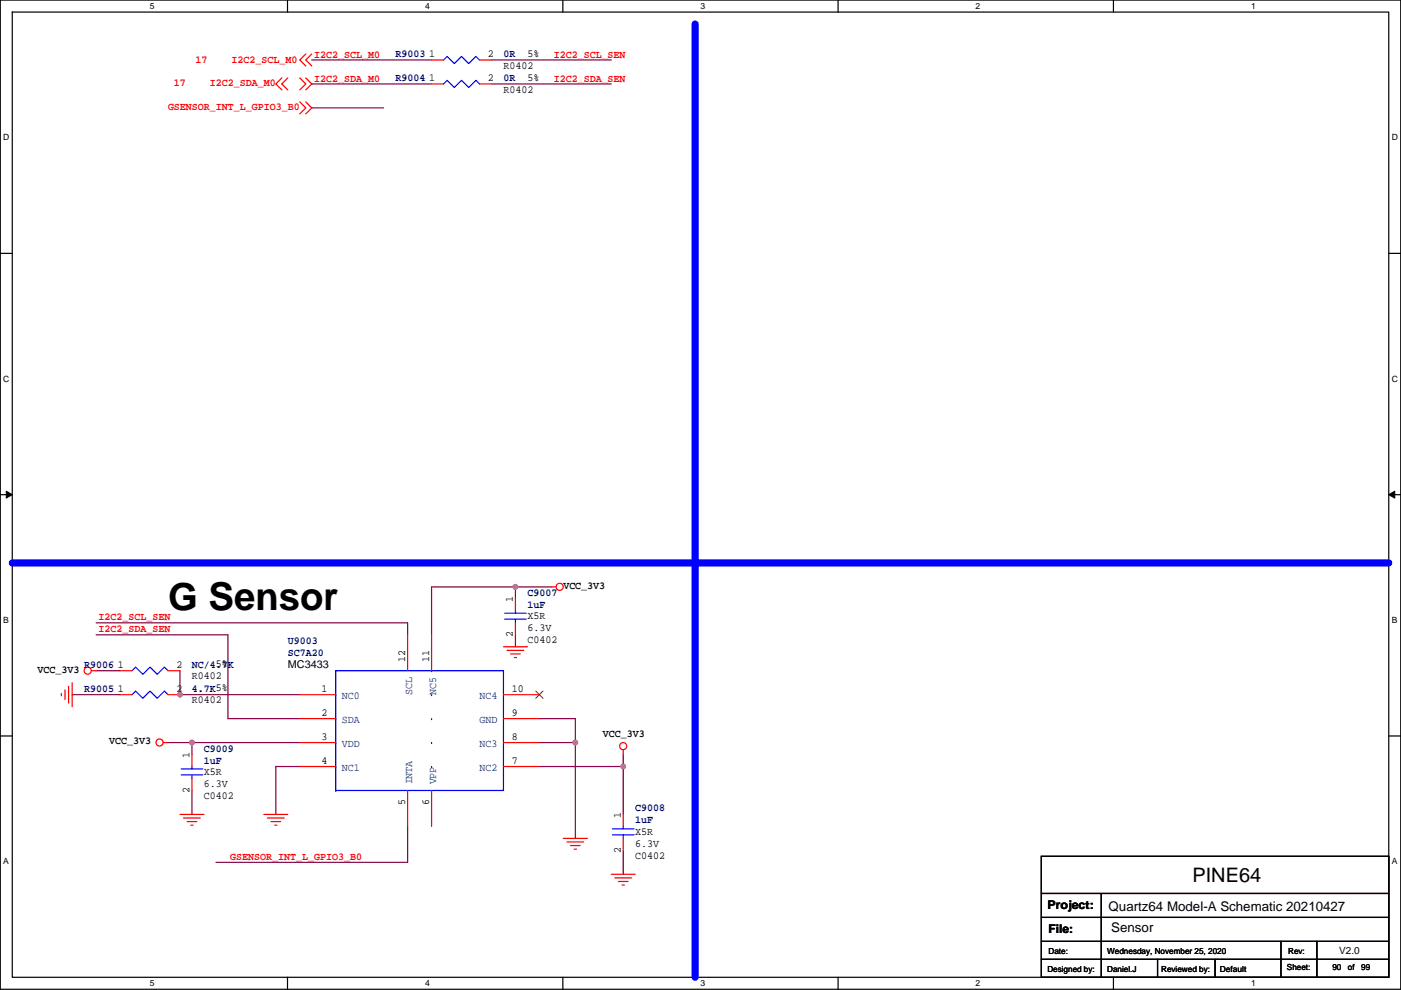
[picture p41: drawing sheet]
<svg xmlns="http://www.w3.org/2000/svg" width="297mm" height="210mm" viewBox="0 0 297 210" stroke-linecap="round" stroke-linejoin="round" font-family="sans-serif">
<defs><g id="words">
<text font-size="8.1" x="35.6" y="129.3">G Sensor</text>
<text font-size="4.2" x="252.8" y="187.1">PINE64</text>
<g font-size="2.8">
<text x="235.1" y="193.2">Quartz64 Model-A Schematic 20210427</text>
<text x="235.6" y="197.8">Sensor</text>
</g>
<g font-size="2.5">
<text x="222.1" y="192.9">Project:</text>
<text x="222.3" y="198">File:</text>
</g>
<g font-size="2.3" fill="#f00">
<text x="41.5" y="13.4">17</text>
<text x="49.1" y="13.4">I2C2_SCL_M0</text>
<text x="66.6" y="17.3">I2C2_SDA_M0</text>
<text x="66.6" y="12.2">I2C2_SCL_M0</text>
<text x="117.4" y="17.3">I2C2_SDA_SEN</text>
<text x="117.4" y="12.2">I2C2_SCL_SEN</text>
<text x="35.6" y="23.3">GSENSOR_INT_L_GPIO3_B0</text>
<text x="36.9" y="18.2">17</text>
<text x="44.5" y="18.2">I2C2_SDA_M0</text>
<text x="20.9" y="131.6">I2C2_SCL_SEN</text>
<text x="20.9" y="134.1">I2C2_SDA_SEN</text>
<text x="48.8" y="182.4">GSENSOR_INT_L_GPIO3_B0</text>
</g>
<g font-size="2.3" fill="#000080">
<text x="83.9" y="12.1">R9003</text>
<text x="83.9" y="17.2">R9004</text>
<text x="106.7" y="12.1">0R</text>
<text x="106.7" y="17.2">0R</text>
<text x="111.8" y="126.4">C9007</text>
<text x="111.8" y="128.9">1uF</text>
<text x="61" y="136.5">U9003</text>
<text x="17.8" y="141.6">R9006</text>
<text x="40.7" y="141.6">NC/4.7K</text>
<text x="61" y="139.1">SC7A20</text>
<text x="17.8" y="146.7">R9005</text>
<text x="40.7" y="146.7">4.7K5%</text>
<text x="43.2" y="159.4">C9009</text>
<text x="43.2" y="161.9">1uF</text>
<text x="134.7" y="172.1">C9008</text>
<text x="134.7" y="174.6">1uF</text>
</g>
<g font-size="2.3">
<text x="91" y="12.2">1</text>
<text x="91" y="17.3">1</text>
<text x="103.4" y="12.2">2</text>
<text x="103.4" y="17.3">2</text>
<text x="106.7" y="14.5">R0402</text>
<text x="111.8" y="12">5%</text>
<text x="111.8" y="17.1">5%</text>
<text x="106.7" y="19.6">R0402</text>
<text x="119.4" y="124.9">VCC_3V3</text>
<text x="108.8" y="127.8" transform="rotate(-90 108.8 127.8)">1</text>
<text x="111.8" y="131.4">X5R</text>
<text x="108.8" y="135.1" transform="rotate(-90 108.8 135.1)">2</text>
<text x="111.8" y="136.5">C0402</text>
<text x="111.8" y="133.9">6.3V</text>
<text x="7.9" y="142.6">VCC_3V3</text>
<text x="25" y="141.7">1</text>
<text x="37.4" y="141.7">2</text>
<text x="45.8" y="141.5">5%</text>
<text x="61" y="141.8">MC3433</text>
<text x="85.9" y="140.5" transform="rotate(-90 85.9 140.5)">12</text>
<text x="91" y="140.5" transform="rotate(-90 91 140.5)">11</text>
<text x="25" y="146.8">1</text>
<text x="37.4" y="146.8">2</text>
<text x="40.7" y="149.2">R0402</text>
<text x="40.7" y="144.1">R0402</text>
<text x="68.1" y="146.8">1</text>
<text x="108.5" y="146.8">10</text>
<text x="68.1" y="151.9">2</text>
<text x="108.5" y="151.9">9</text>
<text x="23.2" y="157.9">VCC_3V3</text>
<text x="40.2" y="160.8" transform="rotate(-90 40.2 160.8)">1</text>
<text x="68.1" y="157">3</text>
<text x="108.5" y="157">8</text>
<text x="127.8" y="156.4">VCC_3V3</text>
<text x="43.2" y="164.4">X5R</text>
<text x="43.2" y="166.9">6.3V</text>
<text x="68.1" y="162.1">4</text>
<text x="108.5" y="162.1">7</text>
<text x="40.2" y="168.2" transform="rotate(-90 40.2 168.2)">2</text>
<text x="43.2" y="169.5">C0402</text>
<text x="85.9" y="170.7" transform="rotate(-90 85.9 170.7)">5</text>
<text x="91" y="170.7" transform="rotate(-90 91 170.7)">6</text>
<text x="131.6" y="173.5" transform="rotate(-90 131.6 173.5)">1</text>
<text x="134.7" y="177.1">X5R</text>
<text x="134.7" y="179.6">6.3V</text>
<text x="131.6" y="180.9" transform="rotate(-90 131.6 180.9)">2</text>
<text x="134.7" y="182.2">C0402</text>
</g>
<g font-size="2.3" fill="#004080">
<text x="72.5" y="148.3">NC0</text>
<text x="87.4" y="147.3" transform="rotate(-90 87.4 147.3)">SCL</text>
<text x="92.5" y="147.3" transform="rotate(-90 92.5 147.3)">NC5</text>
<text x="101.7" y="148.3">NC4</text>
<text x="72.5" y="153.3">SDA</text>
<text x="101.7" y="153.3">GND</text>
<text x="72.5" y="158.4">VDD</text>
<text x="101.7" y="158.4">NC3</text>
<text x="72.5" y="163.5">NC1</text>
<text x="87.4" y="166.4" transform="rotate(-90 87.4 166.4)">INTA</text>
<text x="92.5" y="166.4" transform="rotate(-90 92.5 166.4)">VPP</text>
<text x="101.7" y="163.5">NC2</text>
</g>
<text font-size="2.1" x="284" y="202.4">V2.0</text>
<g font-size="1.8">
<text x="31.8" y="1.9">5</text>
<text x="90.1" y="1.9">4</text>
<text x="148.5" y="1.9">3</text>
<text x="206.9" y="1.9">2</text>
<text x="265.2" y="1.9">1</text>
<text x=".7" y="29.8">D</text>
<text x="295.1" y="29.8">D</text>
<text x=".7" y="81">C</text>
<text x="295.1" y="81">C</text>
<text x=".7" y="132.1">B</text>
<text x="295.1" y="132.1">B</text>
<text x=".7" y="183.3">A</text>
<text x="295.1" y="183.3">A</text>
<text x="222.3" y="202.3">Date:</text>
<text x="234.8" y="202.3">Wednesday, November 25, 2020</text>
<text x="273.1" y="202.3">Rev:</text>
<text x="31.8" y="209.2">5</text>
<text x="90.1" y="209.2">4</text>
<text x="148.5" y="209.2">3</text>
<text x="206.9" y="209.2">2</text>
<text x="222.1" y="206.1">Designed by:</text>
<text x="234.8" y="206.1">Daniel.J</text>
<text x="246.2" y="206.1">Reviewed by:</text>
<text x="258.6" y="206.1">Default</text>
<text x="265.2" y="209.2">1</text>
<text x="272.9" y="205.8">Sheet:</text>
<text x="282.5" y="205.8">90</text>
<text x="285.8" y="205.8">of</text>
<text x="288.6" y="205.8">99</text>
</g>
</g></defs>
<path d="M.1 0h296.9v209.8h-296.9zM2.6 2.6h291.8v204.7h-291.8z" fill="none" stroke="#000" stroke-width=".25"/>
<g fill="#fff">
<path d="M31.8 .3h1v2h-1z"/>
<path d="M31.8 207.5h1v2.1h-1z"/>
</g>
<path d="M61 0v2.6M61 207.3v2.5" fill="none" stroke="#000" stroke-width=".25"/>
<g fill="#fff">
<path d="M90.1 .3h1v2h-1z"/>
<path d="M90.1 207.5h1v2.1h-1z"/>
</g>
<path d="M119.3 0v2.6M119.3 207.3v2.5" fill="none" stroke="#000" stroke-width=".25"/>
<g fill="#fff">
<path d="M148.5 .3h1v2h-1z"/>
<path d="M148.5 207.5h1v2.1h-1z"/>
</g>
<path d="M177.7 0v2.6M177.7 207.3v2.5" fill="none" stroke="#000" stroke-width=".25"/>
<g fill="#fff">
<path d="M206.9 .3h1v2h-1z"/>
<path d="M206.9 207.5h1v2.1h-1z"/>
</g>
<path d="M236.1 0v2.6M236.1 207.3v2.5" fill="none" stroke="#000" stroke-width=".25"/>
<g fill="#fff">
<path d="M265.2 .3h1v2h-1z"/>
<path d="M265.2 207.5h1v2.1h-1z"/>
<path d="M.7 28.2h1.3v2h-1.3z"/>
<path d="M295.1 28.2h1.3v2h-1.3z"/>
<path d="M.7 79.3h1.3v2.1h-1.3z"/>
<path d="M295.1 79.3h1.3v2.1h-1.3z"/>
</g>
<path d="M.1 53.7h2.5M294.4 53.7h2.6" fill="none" stroke="#000" stroke-width=".25"/>
<g fill="#fff">
<path d="M.7 130.5h1.2v2h-1.2z"/>
<path d="M295.1 130.5h1.2v2h-1.2z"/>
</g>
<path d="M.1 104.9h2.5M294.4 104.9h2.6" fill="none" stroke="#000" stroke-width=".25"/>
<g fill="#000" stroke="#000" stroke-width=".21">
<path d="M1.3 104.2l1.3 .7-1.3 .7z" fill-rule="evenodd"/>
<path d="M294.4 104.9l1.3-.7v1.4z" fill-rule="evenodd"/>
</g>
<g fill="#fff">
<path d="M.7 181.7h1.2v2h-1.2z"/>
<path d="M295.1 181.7h1.2v2h-1.2z"/>
</g>
<path d="M.1 156.1h2.5M294.4 156.1h2.6M220.8 181.6h73.6v25.7h-73.6zM220.8 189.5h73.6M220.8 194.6h73.6M220.8 199.7h73.6M233.5 189.5v17.8M271.6 199.7v7.6M279.2 199.7v7.6M220.8 203.5h73.6M245.4 203.5v3.8M257.6 203.5v3.8" fill="none" stroke="#000" stroke-width=".25"/>
<path d="M147.4 5.1v202.2M2.6 119.4h291.8" fill="none" stroke="#00f" stroke-width="1.5"/>
<g fill="none" stroke="#800040" stroke-width=".25">
<path d="M66.1 17.8h25.4M66.1 12.7h25.4M104.2 17.8h25.4M104.2 12.7h25.4M66.1 22.9h15.2M20.4 132.1h66v2.5M20.4 134.6h27.9v17.8h15.3M109.3 124.5v2.5M109.3 134.6v2.6M116.9 124.5h-25.4v10.1M15.3 147.3h10.2M20.4 142.3h5.1"/>
<path d="M35.6 157.5h28M38.2 142.3v5h25.4M40.7 157.5v2.5M114.4 157.5h7.6M114.4 152.4h7.6v25.4M40.7 167.7v5M63.6 162.6h-5.1v10.1M86.4 175.3v7.6h-40.6M114.4 162.6h17.7M132.1 160v12.7M132.1 180.4v5"/>
</g>
<g fill="#f0f" stroke="#f0f" stroke-width=".25">
<circle cx="109.3" cy="124.5" r=".5"/>
<circle cx="122" cy="157.5" r=".5"/>
<circle cx="132.1" cy="162.6" r=".5"/>
<circle cx="38.1" cy="147.3" r=".5"/>
<circle cx="40.7" cy="157.5" r=".5"/>
</g>
<g fill="none" stroke="#f00" stroke-width=".25">
<path d="M59.8 16.5l-1.3 1.3 1.3 1.3M61 16.5l-1.2 1.3 1.2 1.3M63.6 16.5l1.2 1.3-1.2 1.3M64.8 16.5l1.3 1.3-1.3 1.3M64.8 11.5l-1.2 1.2 1.2 1.3M66.1 11.5l-1.3 1.2 1.3 1.3M91.5 12.7h2.5M91.5 17.8h2.5M101.7 12.7h2.5M101.7 17.8h2.5M63.6 21.6l1.2 1.3-1.2 1.3M64.8 21.6l1.3 1.3-1.3 1.3"/>
<path d="M86.4 134.6v7.7M91.5 134.6v7.7M106.7 137.2h5.1M107.5 137.9h3.6M108.3 138.7h2M109 139.5h.5M109.3 127v2.6M109.3 132.1v2.5M116.9 124.5h1M13 147.1v.5M13.8 146.3v2.1M14.5 145.6v3.5"/>
<path d="M15.3 144.8v5.1M19.4 142.3h1M25.5 142.3h2.5M25.5 147.3h2.5M34.6 157.5h1M35.6 142.3h2.6M35.6 147.3h2.6M63.6 157.5h7.6M63.6 147.3h7.6M63.6 152.4h7.6M106.7 157.5h7.7M106.7 147.3h7.7"/>
<path d="M106.7 152.4h7.7M132.1 159v1M38.2 172.7h5M38.9 173.5h3.6M39.7 174.3h2M40.4 175h.6M40.7 160v2.6M40.7 165.1v2.6M55.9 172.7h5.1M56.7 173.5h3.6M57.5 174.3h2M58.2 175h.5"/>
<path d="M63.6 162.6h7.6M86.4 167.7v7.6M91.5 167.7v7.6M106.7 162.6h7.7M119.4 177.8h5.1M120.2 178.6h3.6M121 179.3h2M132.1 172.7v2.6M132.1 177.8v2.6M121.7 180.1h.5M129.6 185.4h5.1M130.4 186.2h3.5"/>
<path d="M131.1 187h2.1M131.9 187.7h.5"/>
<circle cx="118.7" cy="124.5" r=".76"/>
<circle cx="18.6" cy="142.2" r=".76"/>
<circle cx="33.8" cy="157.5" r=".76"/>
<circle cx="132.1" cy="158.2" r=".76"/>
</g>
<g fill="none" stroke="#00f" stroke-width=".25">
<path d="M94 12.7l.8-.7 1.5 1.5 1.6-1.5 1.5 1.5 1.5-1.5 .8 .7M94 17.8l.8-.8 1.5 1.6 1.6-1.6 1.5 1.6 1.5-1.6 .8 .8M107 131.3h4.6M107 130.1h4.6M109.3 129.6v.5M109.3 131.3v.8M28 147.3l.8-.7 1.5 1.5 1.5-1.5 1.5 1.5 1.6-1.5 .7 .7M28 142.3l.8-.8 1.5 1.5 1.5-1.5 1.5 1.5 1.6-1.5 .7 .8M71.2 142.3h.1M71.2 147.3h.1M71.2 152.4h.1M71.2 157.5h.1"/>
<path d="M71.2 142.3h35.5v25.4h-35.5zM91.5 142.3h.1M91.5 147.3h.1M91.5 152.4h.1M91.5 157.5h.1M38.4 164.4h4.6M38.4 163.1h4.6M40.7 162.6v.5M40.7 164.4v.7M71.2 162.6h.1M71.2 167.7h.1M91.5 162.6h.1"/>
<path d="M91.5 167.7h.1M129.9 177.1h4.5M129.9 175.8h4.5M132.1 175.3v.5M132.1 177.1v.7"/>
</g>
<path d="M113.6 146.6l1.5 1.5M115.1 146.6l-1.5 1.5" fill="none" stroke="#804000" stroke-width=".21"/>
<use href="#words"/>
</svg>
